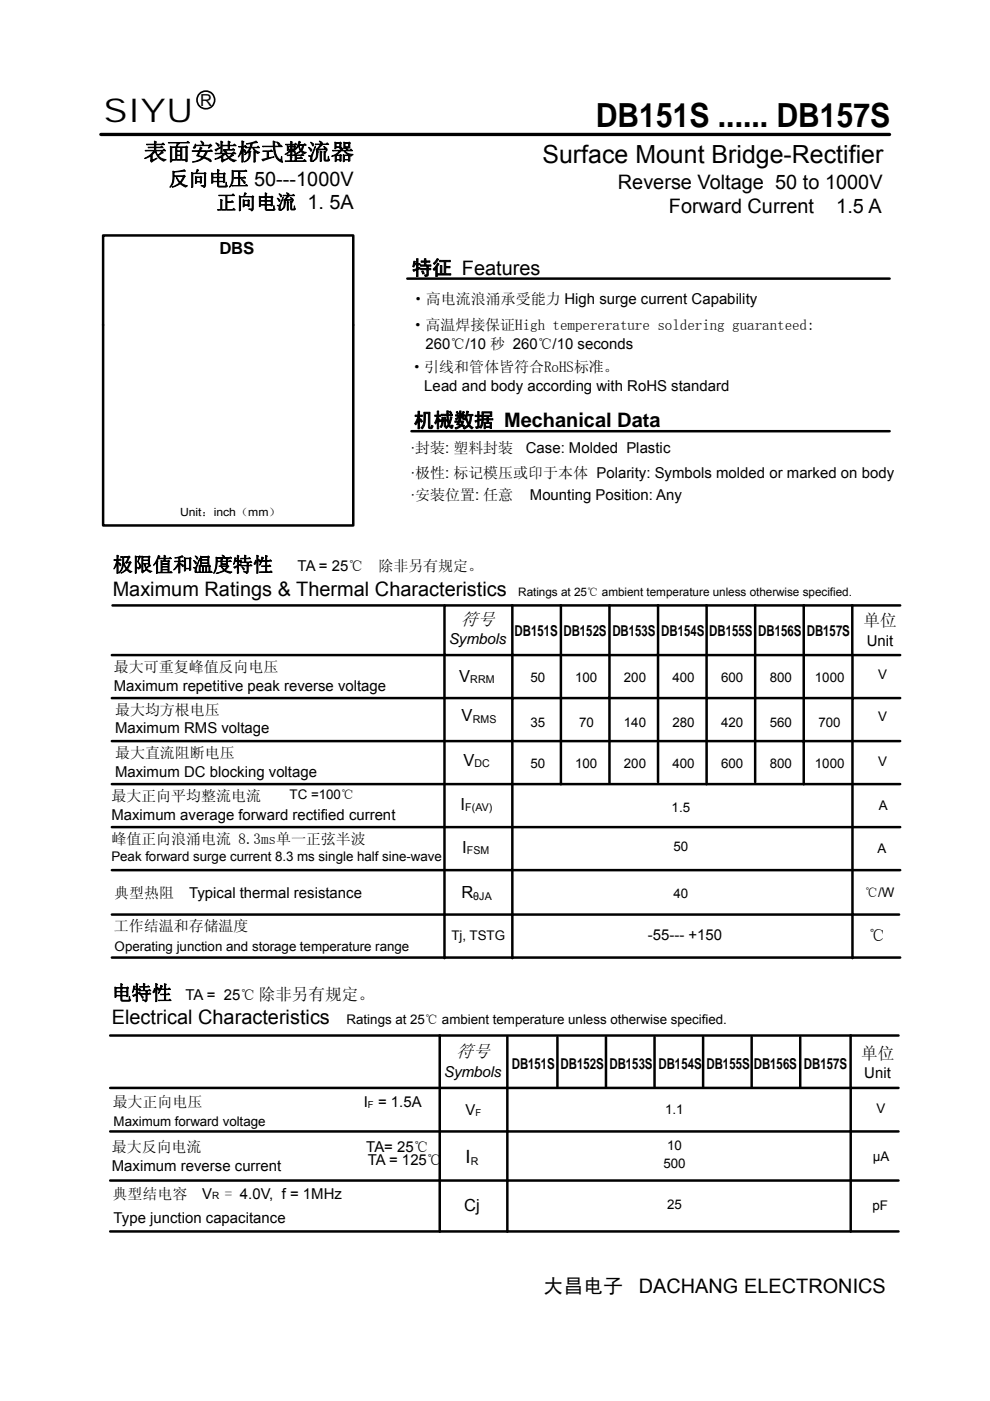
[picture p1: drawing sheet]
<svg xmlns="http://www.w3.org/2000/svg" width="210mm" height="297mm" viewBox="0 0 210 297" stroke-linecap="round" stroke-linejoin="round" font-family="sans-serif">
<defs><g id="words">
<g font-size="7">
<text x="22.1" y="25.8">SIYU</text>
<text x="126.4" y="27">DB151S ...... DB157S</text>
</g>
<text font-size="5.3" x="115.1" y="34.5">Surface Mount Bridge-Rectifier</text>
<text font-size="4.9" x="30.5" y="33.9">表面安装桥式整流器</text>
<g font-size="4.2">
<text x="35.7" y="39.3">反向电压 50---1000V</text>
<text x="131.1" y="40.1">Reverse Voltage 50 to 1000V</text>
<text x="45.8" y="44.3">正向电流 1. 5A</text>
<text x="141.9" y="45.2">Forward Current</text>
<text x="177.4" y="45.2">1.5 A</text>
<text x="87.4" y="58.2">特征 Features</text>
<text x="87.8" y="90.6">机械数据 Mechanical Data</text>
<text x="23.9" y="121.2">极限值和温度特性</text>
<text x="23.9" y="126.4">Maximum Ratings &amp; Thermal Characteristics</text>
<text x="23.7" y="212">电特性</text>
<text x="23.7" y="217.1">Electrical Characteristics</text>
<text x="115.3" y="274.1">大昌电子</text>
<text x="135.5" y="274.1">DACHANG ELECTRONICS</text>
</g>
<text font-size="3.9" x="98.8" y="246.7">I</text>
<g font-size="3.7">
<text x="97.7" y="132.5">符号</text>
<text x="96.7" y="224.2">符号</text>
</g>
<g font-size="3.5">
<text x="42.5" y="22.4">R</text>
<text x="46.5" y="53.9">DBS</text>
<text x="183.2" y="132.8">单位</text>
<text x="97.4" y="144.6">V</text>
<text x="97.9" y="153">V</text>
<text x="98.3" y="162.4">V</text>
<text x="97.7" y="171.7">I</text>
<text x="98" y="180.9">I</text>
<text x="97.9" y="190.5">R</text>
<text x="184.3" y="199.5">℃</text>
<text x="182.6" y="224.5">单位</text>
<text x="98.5" y="256.8">Cj</text>
</g>
<g font-size="3.2">
<text x="87.2" y="64.6">·高电流浪涌承受能力 High surge current Capability</text>
<text x="87.1" y="69.9">·高温焊接保证High tempererature soldering guaranteed:</text>
<text x="90.2" y="73.9">260℃/10 秒 260℃/10 seconds</text>
<text x="86.8" y="78.9">·引线和管体皆符合RoHS标准。</text>
<text x="90" y="82.9">Lead and body according with RoHS standard</text>
<text x="87.2" y="101.2">·极性: 标记模压或印于本体 Polarity: Symbols molded or marked on body</text>
<text x="87.2" y="96">·封装: 塑料封装</text>
<text x="111.5" y="96">Case: Molded Plastic</text>
<text x="87.2" y="106.1">·安装位置: 任意</text>
<text x="112.4" y="106.1">Mounting Position: Any</text>
<text x="63.1" y="121.2">TA = 25℃</text>
<text x="80.3" y="121.2">除非另有规定。</text>
<text x="95.2" y="136.6">Symbols</text>
<text x="109.1" y="134.7">DB151S</text>
<text x="119.5" y="134.7">DB152S DB153S DB154S DB155S DB156S DB157S</text>
<text x="183.9" y="136.9">Unit</text>
<text x="24.2" y="142.4">最大可重复峰值反向电压</text>
<text x="24.2" y="146.4">Maximum repetitive peak reverse voltage</text>
<text x="24.4" y="151.5">最大均方根电压</text>
<text x="24.4" y="155.5">Maximum RMS voltage</text>
<text x="24.4" y="160.8">最大直流阻断电压</text>
<text x="24.4" y="164.8">Maximum DC blocking voltage</text>
<text x="23.6" y="169.8">最大正向平均整流电流</text>
<text x="23.6" y="173.8">Maximum average forward rectified current</text>
<text x="23.6" y="178.9">峰值正向浪涌电流 8.3ms单一正弦半波</text>
<text x="24.2" y="190.5">典型热阻</text>
<text x="40.1" y="190.5">Typical thermal resistance</text>
<text x="24.2" y="197.5">工作结温和存储温度</text>
<text x="137.4" y="199.4">-55--- +150</text>
<text x="39.3" y="212">TA = 25℃ 除非另有规定。</text>
<text x="108.5" y="226.6">DB151S DB152S DB153S DB154S DB155S DB156S DB157S</text>
<text x="94.1" y="228.3">Symbols</text>
<text x="183.3" y="228.6">Unit</text>
<text x="23.9" y="234.7">最大正向电压</text>
<text x="77.2" y="234.7">I = 1.5A</text>
<text x="98.7" y="236.4">V</text>
<text x="23.7" y="244.2">最大反向电流</text>
<text x="77.7" y="244.2">TA= 25℃</text>
<text x="23.7" y="248.4">Maximum reverse current</text>
<text x="78" y="247">TA = 125℃</text>
<text x="23.9" y="254.2">典型结电容</text>
<text x="42.9" y="254.2">V</text>
<text x="47.7" y="254.2">= 4.0V, f = 1MHz</text>
<text x="24.1" y="259.4">Type junction capacitance</text>
</g>
<g font-size="2.8">
<text x="186.3" y="143.9">V</text>
<text x="112.5" y="144.6">50</text>
<text x="122" y="144.6">100</text>
<text x="132.3" y="144.6">200</text>
<text x="142.6" y="144.6">400</text>
<text x="153" y="144.6">600</text>
<text x="163.3" y="144.6">800</text>
<text x="172.8" y="144.6">1000</text>
<text x="112.5" y="154.1">35</text>
<text x="122.8" y="154.1">70</text>
<text x="132.3" y="154.1">140</text>
<text x="142.6" y="154.1">280</text>
<text x="153" y="154.1">420</text>
<text x="163.3" y="154.1">560</text>
<text x="173.6" y="154.1">700</text>
<text x="186.3" y="153">V</text>
<text x="112.5" y="162.7">50</text>
<text x="122" y="162.7">100</text>
<text x="132.3" y="162.7">200</text>
<text x="142.6" y="162.7">400</text>
<text x="153" y="162.7">600</text>
<text x="163.3" y="162.7">800</text>
<text x="172.8" y="162.7">1000</text>
<text x="186.3" y="162.4">V</text>
<text x="61.4" y="169.5">TC =100℃</text>
<text x="142.5" y="172.1">1.5</text>
<text x="186.4" y="171.7">A</text>
<text x="23.6" y="182.6">Peak forward surge current 8.3 ms single half sine-wave</text>
<text x="142.9" y="180.5">50</text>
<text x="186.1" y="180.9">A</text>
<text x="142.9" y="190.3">40</text>
<text x="183.4" y="190.1">℃/W</text>
<text x="24.3" y="201.7">Operating junction and storage temperature range</text>
<text x="95.8" y="199.4">Tj, TSTG</text>
<text x="73.5" y="217.1">Ratings at 25℃ ambient temperature unless otherwise specified.</text>
<text x="24.1" y="238.6">Maximum forward voltage</text>
<text x="141.1" y="236.2">1.1</text>
<text x="185.9" y="236">V</text>
<text x="141.5" y="243.8">10</text>
<text x="140.7" y="247.7">500</text>
<text x="185.1" y="246.1">μA</text>
<text x="141.5" y="256.3">25</text>
<text x="185.1" y="256.5">pF</text>
</g>
<text font-size="2.5" x="109.9" y="126.4">Ratings at 25℃ ambient temperature unless otherwise specified.</text>
<text font-size="2.4" x="38.2" y="109.4">Unit：inch（mm）</text>
<g font-size="2.3">
<text x="99.7" y="144.8">RRM</text>
<text x="100.3" y="153.2">RMS</text>
<text x="100.6" y="162.7">DC</text>
<text x="98.7" y="171.9">F(AV)</text>
<text x="99" y="181.1">FSM</text>
<text x="100.4" y="190.8">θJA</text>
<text x="99.8" y="247">R</text>
</g>
<g font-size="2.1">
<text x="78" y="234.9">F</text>
<text x="100.9" y="236.7">F</text>
<text x="45" y="254.2">R</text>
</g>
</g></defs>
<g fill="none" stroke="#000" stroke-width=".53">
<path d="M21.9 49.9h53v61.5h-53zM86.4 59.1h102.3M87.3 91.4h101.4M23.7 138.9h70.6v64.2M23.9 128.4h70.4M108.7 128.4h-14.4v10.5h14.4v9.1h-85M108.7 128.4h82.2M108.7 128.4v10.5h20.6M119 128.4v37.8M129.3 138.9v9.1h-20.6v9.1h61.8v9.1M129.3 128.4v10.5M139.6 128.4v10.5h-10.3"/>
<path d="M149.9 128.4v19.6h-20.6v17.9M160.2 128.4v37.4M170.5 128.4v28.7h20.4M180.8 128.4v19.6h-30.9v18.2M190.9 138.9h-51.3v26.9M23.7 157.1h85v27.4h-85M190.9 148h-10.1v45.9h9.9M23.7 175.4h167.2M23.7 166.2h167.2M23.7 193.9h157.1v9.2M190.9 184.5h-82.2v18.6M23.4 219.6h167.2"/>
<path d="M23.7 203h167.2M93.3 219.6v20.3h97.3M107.6 219.8v41.3M118.2 219.9v10.5M128.5 219.9v10.5M138.8 219.9v10.5M149.1 219.9v10.5M159.4 219.9v10.5M169.7 219.9v10.5M180.4 219.6v41.5M23.4 230.7h167.2M23.4 239.9h69.9v21.2"/>
<path d="M23.4 250.3h167.2M23.4 261.1h167.2"/>
</g>
<path d="M21.4 28.5h167.3" fill="none" stroke="#000" stroke-width=".71"/>
<circle cx="43.7" cy="21.2" r="1.88" fill="none" stroke="#000" stroke-width=".35"/>
<use href="#words"/>
</svg>
